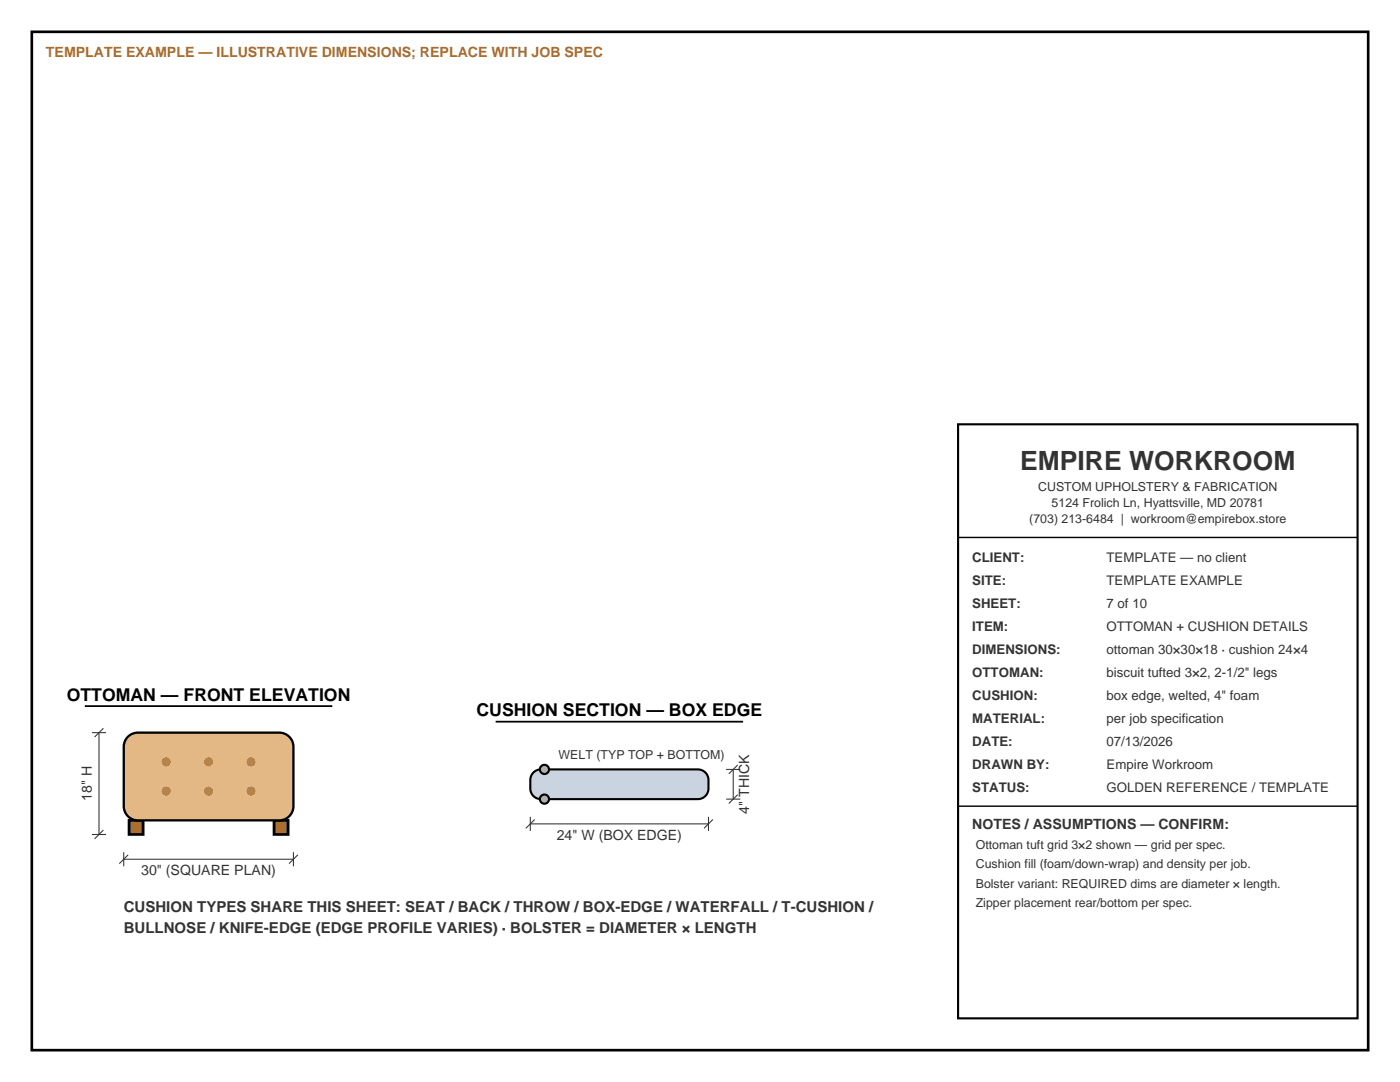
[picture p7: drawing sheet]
<svg xmlns="http://www.w3.org/2000/svg" width="279mm" height="216mm" viewBox="0 0 279 216" stroke-linecap="round" stroke-linejoin="round" font-family="sans-serif">
<defs><g id="words">
<text font-size="5.3" fill="#333" x="203.6" y="93.8">EMPIRE WORKROOM</text>
<g font-size="3.5">
<text x="13.3" y="139.8">OTTOMAN — FRONT ELEVATION</text>
<text x="95.1" y="142.9">CUSHION SECTION — BOX EDGE</text>
</g>
<g font-size="3" fill="#333">
<text x="24.7" y="182">CUSHION TYPES SHARE THIS SHEET: SEAT / BACK / THROW / BOX-EDGE / WATERFALL / T-CUSHION /</text>
<text x="24.7" y="186.3">BULLNOSE / KNIFE-EDGE (EDGE PROFILE VARIES) · BOLSTER = DIAMETER × LENGTH</text>
</g>
<text font-size="2.8" fill="#aa6c2c" x="9.2" y="11.3">TEMPLATE EXAMPLE — ILLUSTRATIVE DIMENSIONS; REPLACE WITH JOB SPEC</text>
<g font-size="2.8" fill="#333">
<text x="18.3" y="159.8" transform="rotate(-90 18.3 159.8)">18&quot; H</text>
<text x="111.1" y="167.6">24&quot; W (BOX EDGE)</text>
<text x="149.5" y="162.4" transform="rotate(-90 149.5 162.4)">4&quot; THICK</text>
<text x="194" y="165.5">NOTES / ASSUMPTIONS — CONFIRM:</text>
<text x="28.2" y="174.6">30&quot; (SQUARE PLAN)</text>
</g>
<g font-size="2.6" fill="#333">
<text x="194" y="112.2">CLIENT:</text>
<text x="220.8" y="112.2">TEMPLATE — no client</text>
<text x="194" y="116.8">SITE:</text>
<text x="220.8" y="116.8">TEMPLATE EXAMPLE</text>
<text x="194" y="121.4">SHEET:</text>
<text x="194" y="125.9">ITEM:</text>
<text x="220.8" y="121.4">7 of 10</text>
<text x="220.8" y="125.9">OTTOMAN + CUSHION DETAILS</text>
<text x="194" y="130.5">DIMENSIONS:</text>
<text x="220.8" y="130.5">ottoman 30×30×18 · cushion 24×4</text>
<text x="194" y="135.1">OTTOMAN:</text>
<text x="220.8" y="135.1">biscuit tufted 3×2, 2-1/2&quot; legs</text>
<text x="194" y="139.7">CUSHION:</text>
<text x="220.8" y="139.7">box edge, welted, 4&quot; foam</text>
<text x="194" y="144.3">MATERIAL:</text>
<text x="194" y="148.9">DATE:</text>
<text x="220.8" y="144.3">per job specification</text>
<text x="220.8" y="148.9">07/13/2026</text>
<text x="194" y="153.5">DRAWN BY:</text>
<text x="220.8" y="153.5">Empire Workroom</text>
<text x="194" y="158">STATUS:</text>
<text x="220.8" y="158">GOLDEN REFERENCE / TEMPLATE</text>
</g>
<g font-size="2.5" fill="#333">
<text x="207.2" y="98.1">CUSTOM UPHOLSTERY &amp; FABRICATION</text>
<text x="209.9" y="101.2">5124 Frolich Ln, Hyattsville, MD 20781</text>
<text x="205.4" y="104.4">(703) 213-6484 | workroom@empirebox.store</text>
<text x="111.5" y="151.4">WELT (TYP TOP + BOTTOM)</text>
<text x="194.7" y="169.3">Ottoman tuft grid 3×2 shown — grid per spec.</text>
<text x="194.7" y="173.2">Cushion fill (foam/down-wrap) and density per job.</text>
<text x="194.7" y="177.1">Bolster variant: REQUIRED dims are diameter × length.</text>
<text x="194.7" y="181">Zipper placement rear/bottom per spec.</text>
</g>
</g></defs>
<path d="M6.3 6.3h266.7v203.2h-266.7z" fill="none" stroke="#000" stroke-width=".53"/>
<g fill="#8b6534" stroke="#000" stroke-width=".53">
<path d="M25.8 163.7h2.8v2.8h-2.8z" fill-rule="evenodd"/>
<path d="M54.7 163.7h2.8v2.8h-2.8z" fill-rule="evenodd"/>
</g>
<path d="M25.8 146.8l1.1-.5 .6-.1h28.2a2.82 2.82 0 0 1 2.9 2.8v11.9a2.82 2.82 0 0 1-2.9 2.8h-28.2a2.82 2.82 0 0 1-2.8-2.8v-11.9a2.82 2.82 0 0 1 1.1-2.2z" fill-rule="evenodd" fill="#e3b884" stroke="#000" stroke-width=".46"/>
<g fill="#b98a50">
<circle cx="33.2" cy="157.9" r=".92"/>
<circle cx="33.2" cy="152" r=".92"/>
<circle cx="41.6" cy="157.9" r=".92"/>
<circle cx="41.6" cy="152" r=".92"/>
<circle cx="50.1" cy="157.9" r=".92"/>
<circle cx="50.1" cy="152" r=".92"/>
</g>
<path d="M18.3 146.2h2.9M19.8 146.2v20.3M20.6 145.3l-1.7 1.8M18.3 166.5h2.9M20.6 165.6l-1.7 1.8M24.7 171.4h33.9M24.7 170v2.9M25.6 170.6l-1.8 1.7M58.6 170v2.9M59.4 170.6l-1.7 1.7" fill="none" stroke="#333" stroke-width=".21"/>
<path d="M16.9 140.9h49.4" fill="none" stroke="#000" stroke-width=".35"/>
<path d="M106.5 154.1l.9-.5 .5-.1h31.4a2.12 2.12 0 0 1 2.1 2.1 3.4 3.4 0 0 1-.6 3.2l-1 .6-.5 .1h-31.4a2.12 2.12 0 0 1-2.1-2.2 3.4 3.4 0 0 1 .7-3.2z" fill-rule="evenodd" fill="#c9d4e0" stroke="#000" stroke-width=".42"/>
<g fill="#9fb2c6" stroke="#000" stroke-width=".42">
<circle cx="108.7" cy="153.5" r=".92"/>
<circle cx="108.7" cy="159.5" r=".92"/>
</g>
<path d="M144.9 159.5h2.8M144.9 153.5h2.8M146.3 153.5v6M147.2 158.6l-1.7 1.7M147.2 152.6l-1.7 1.8M105.8 164.4h35.6M105.8 163v2.8M106.7 163.5l-1.7 1.8M141.4 163v2.8M142.3 163.5l-1.8 1.8" fill="none" stroke="#333" stroke-width=".21"/>
<path d="M98.9 144h49.4" fill="none" stroke="#000" stroke-width=".35"/>
<path d="M191.2 84.7h79.7v118.5h-79.7z" fill="none" stroke="#000" stroke-width=".42"/>
<path d="M191.2 107.2h79.7M191.2 160.9h79.7" fill="none" stroke="#000" stroke-width=".28"/>
<use href="#words"/>
</svg>
